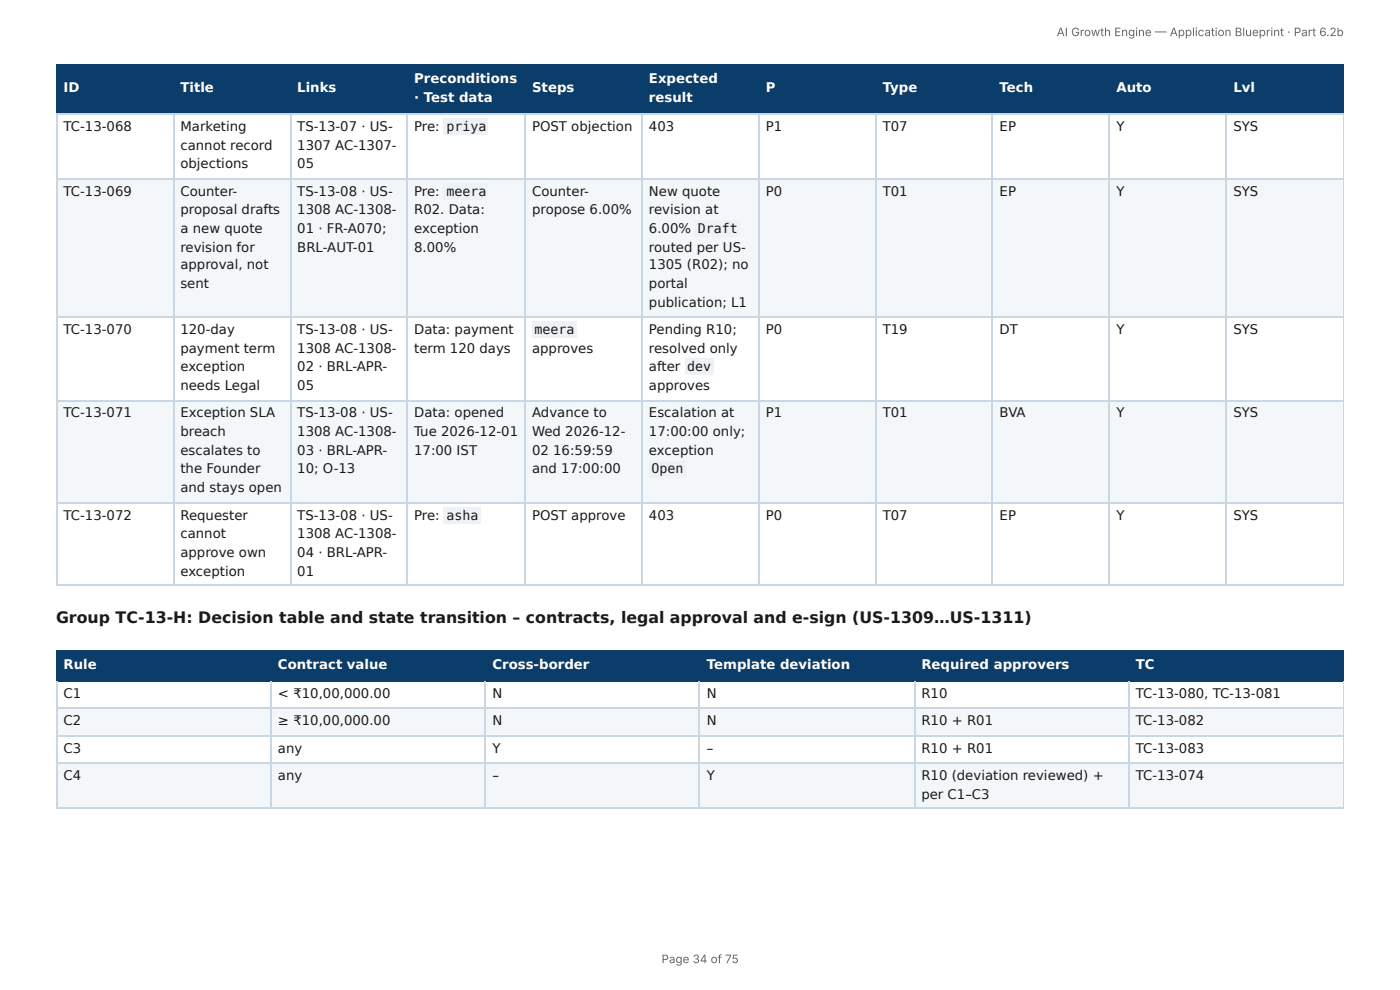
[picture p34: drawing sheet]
<svg xmlns="http://www.w3.org/2000/svg" width="297mm" height="210mm" viewBox="0 0 297 210" stroke-linecap="round" stroke-linejoin="round" font-family="sans-serif">
<defs><g id="words">
<text font-size="3.3" fill="#1a1a1a" x="11.9" y="132.3">Group TC-13-H: Decision table and state transition – contracts, legal approval and e-sign (US-1309…US-1311)</text>
<g font-size="2.8" fill="#fff">
<text x="88" y="17.7">Preconditions</text>
<text x="137.8" y="17.7">Expected</text>
<text x="13.5" y="19.6">ID</text>
<text x="38.3" y="19.6">Title</text>
<text x="63.1" y="19.6">Links</text>
<text x="88" y="21.7">· Test data</text>
<text x="113" y="19.6">Steps</text>
<text x="137.8" y="21.7">result</text>
<text x="162.7" y="19.6">P</text>
<text x="187.5" y="19.6">Type</text>
<text x="212.3" y="19.6">Tech</text>
<text x="237.1" y="19.6">Auto</text>
<text x="262" y="19.6">Lvl</text>
<text x="13.5" y="142.1">Rule</text>
<text x="59" y="142.1">Contract value</text>
<text x="104.6" y="142.1">Cross-border</text>
<text x="150.1" y="142.1">Template deviation</text>
<text x="195.7" y="142.1">Required approvers</text>
<text x="241.2" y="142.1">TC</text>
</g>
<g font-size="2.8" fill="#1a1a1a">
<text x="13.5" y="27.8">TC-13-068</text>
<text x="38.3" y="27.8">Marketing</text>
<text x="63.1" y="27.8">TS-13-07 · US-</text>
<text x="88" y="27.8">Pre:</text>
<text x="94.8" y="27.8">priya</text>
<text x="113" y="27.8">POST objection</text>
<text x="137.8" y="27.8">403</text>
<text x="162.7" y="27.8">P1</text>
<text x="187.5" y="27.8">T07</text>
<text x="212.3" y="27.8">EP</text>
<text x="237.1" y="27.8">Y</text>
<text x="262" y="27.8">SYS</text>
<text x="38.3" y="31.8">cannot record</text>
<text x="38.3" y="35.7">objections</text>
<text x="63.1" y="31.8">1307 AC-1307-</text>
<text x="63.1" y="35.7">05</text>
<text x="13.5" y="41.5">TC-13-069</text>
<text x="38.3" y="41.5">Counter-</text>
<text x="63.1" y="41.5">TS-13-08 · US-</text>
<text x="88" y="41.5">Pre:</text>
<text x="94.8" y="41.5">meera</text>
<text x="113" y="41.5">Counter-</text>
<text x="137.8" y="41.5">New quote</text>
<text x="162.7" y="41.5">P0</text>
<text x="187.5" y="41.5">T01</text>
<text x="212.3" y="41.5">EP</text>
<text x="237.1" y="41.5">Y</text>
<text x="262" y="41.5">SYS</text>
<text x="38.3" y="45.5">proposal drafts</text>
<text x="63.1" y="45.5">1308 AC-1308-</text>
<text x="88" y="45.5">R02. Data:</text>
<text x="113" y="45.5">propose 6.00%</text>
<text x="137.8" y="45.5">revision at</text>
<text x="38.3" y="49.5">a new quote</text>
<text x="38.3" y="53.4">revision for</text>
<text x="63.1" y="49.5">01 · FR-A070;</text>
<text x="63.1" y="53.4">BRL-AUT-01</text>
<text x="88" y="49.5">exception</text>
<text x="88" y="53.4">8.00%</text>
<text x="137.8" y="49.5">6.00%</text>
<text x="137.8" y="53.4">routed per US-</text>
<text x="148.2" y="49.5">Draft</text>
<text x="38.3" y="57.2">approval, not</text>
<text x="137.8" y="57.2">1305 (R02); no</text>
<text x="38.3" y="61.1">sent</text>
<text x="137.8" y="61.1">portal</text>
<text x="137.8" y="65.1">publication; L1</text>
<text x="13.5" y="70.9">TC-13-070</text>
<text x="38.3" y="70.9">120-day</text>
<text x="63.1" y="70.9">TS-13-08 · US-</text>
<text x="88" y="70.9">Data: payment</text>
<text x="113.5" y="70.9">meera</text>
<text x="137.8" y="70.9">Pending R10;</text>
<text x="162.7" y="70.9">P0</text>
<text x="187.5" y="70.9">T19</text>
<text x="212.3" y="70.9">DT</text>
<text x="237.1" y="70.9">Y</text>
<text x="262" y="70.9">SYS</text>
<text x="38.3" y="74.9">payment term</text>
<text x="63.1" y="74.9">1308 AC-1308-</text>
<text x="88" y="74.9">term 120 days</text>
<text x="113" y="74.9">approves</text>
<text x="137.8" y="74.9">resolved only</text>
<text x="38.3" y="78.8">exception</text>
<text x="38.3" y="82.8">needs Legal</text>
<text x="63.1" y="78.8">02 · BRL-APR-</text>
<text x="63.1" y="82.8">05</text>
<text x="137.8" y="78.8">after</text>
<text x="137.8" y="82.8">approves</text>
<text x="145.9" y="78.8">dev</text>
<text x="13.5" y="88.6">TC-13-071</text>
<text x="38.3" y="88.6">Exception SLA</text>
<text x="63.1" y="88.6">TS-13-08 · US-</text>
<text x="88" y="88.6">Data: opened</text>
<text x="113" y="88.6">Advance to</text>
<text x="137.8" y="88.6">Escalation at</text>
<text x="162.7" y="88.6">P1</text>
<text x="187.5" y="88.6">T01</text>
<text x="212.3" y="88.6">BVA</text>
<text x="237.1" y="88.6">Y</text>
<text x="262" y="88.6">SYS</text>
<text x="38.3" y="92.6">breach</text>
<text x="63.1" y="92.6">1308 AC-1308-</text>
<text x="88" y="92.6">Tue 2026-12-01</text>
<text x="113" y="92.6">Wed 2026-12-</text>
<text x="137.8" y="92.6">17:00:00 only;</text>
<text x="38.3" y="96.6">escalates to</text>
<text x="38.3" y="100.5">the Founder</text>
<text x="63.1" y="96.6">03 · BRL-APR-</text>
<text x="63.1" y="100.5">10; O-13</text>
<text x="88" y="96.6">17:00 IST</text>
<text x="113" y="96.6">02</text>
<text x="113" y="100.5">and 17:00:00</text>
<text x="117.5" y="96.6">16:59:59</text>
<text x="137.8" y="96.6">exception</text>
<text x="138.4" y="100.5">Open</text>
<text x="38.3" y="104.5">and stays open</text>
<text x="13.5" y="110.3">TC-13-072</text>
<text x="38.3" y="110.3">Requester</text>
<text x="63.1" y="110.3">TS-13-08 · US-</text>
<text x="88" y="110.3">Pre:</text>
<text x="94.8" y="110.3">asha</text>
<text x="113" y="110.3">POST approve</text>
<text x="137.8" y="110.3">403</text>
<text x="162.7" y="110.3">P0</text>
<text x="187.5" y="110.3">T07</text>
<text x="212.3" y="110.3">EP</text>
<text x="237.1" y="110.3">Y</text>
<text x="262" y="110.3">SYS</text>
<text x="38.3" y="114.3">cannot</text>
<text x="38.3" y="118.3">approve own</text>
<text x="63.1" y="114.3">1308 AC-1308-</text>
<text x="63.1" y="118.3">04 · BRL-APR-</text>
<text x="38.3" y="122.2">exception</text>
<text x="63.1" y="122.2">01</text>
<text x="13.5" y="148.2">C1</text>
<text x="59" y="148.2">&lt; ₹10,00,000.00</text>
<text x="104.6" y="148.2">N</text>
<text x="150.1" y="148.2">N</text>
<text x="195.7" y="148.2">R10</text>
<text x="241.2" y="148.2">TC-13-080, TC-13-081</text>
<text x="13.5" y="154">C2</text>
<text x="59" y="154">≥ ₹10,00,000.00</text>
<text x="104.6" y="154">N</text>
<text x="150.1" y="154">N</text>
<text x="195.7" y="154">R10 + R01</text>
<text x="241.2" y="154">TC-13-082</text>
<text x="13.5" y="159.8">C3</text>
<text x="59" y="159.8">any</text>
<text x="104.6" y="159.8">Y</text>
<text x="150.1" y="159.8">–</text>
<text x="195.7" y="159.8">R10 + R01</text>
<text x="241.2" y="159.8">TC-13-083</text>
<text x="13.5" y="165.6">C4</text>
<text x="59" y="165.6">any</text>
<text x="104.6" y="165.6">–</text>
<text x="150.1" y="165.6">Y</text>
<text x="195.7" y="165.6">R10 (deviation reviewed) +</text>
<text x="241.2" y="165.6">TC-13-074</text>
<text x="195.7" y="169.6">per C1–C3</text>
</g>
<g font-size="2.5" fill="#666">
<text x="224.4" y="7.7">AI Growth Engine — Application Blueprint · Part 6.2b</text>
<text x="140.5" y="204.5">Page 34 of 75</text>
</g>
</g></defs>
<g fill="#0b3d6b">
<path d="M12.2 14h24.6v10.1h-24.6z"/>
<path d="M36.8 14h24.8v10.1h-24.8z"/>
<path d="M61.6 14h24.9v10.1h-24.9z"/>
<path d="M86.5 14h25.2v10.1h-25.2z"/>
<path d="M111.7 14h24.6v10.1h-24.6z"/>
<path d="M136.3 14h24.8v10.1h-24.8z"/>
<path d="M161.1 14h24.9v10.1h-24.9z"/>
<path d="M186 14h24.9v10.1h-24.9z"/>
<path d="M210.9 14h24.8v10.1h-24.8z"/>
<path d="M235.7 14h24.9v10.1h-24.9z"/>
<path d="M260.6 14h24.8v10.1h-24.8z"/>
</g>
<g fill="#f4f7fa">
<path d="M12.2 37.8h24.6v29.7h-24.6z"/>
<path d="M36.8 37.8h24.8v29.7h-24.8z"/>
<path d="M61.6 37.8h24.9v29.7h-24.9z"/>
<path d="M86.5 37.8h25.2v29.7h-25.2z"/>
<path d="M111.7 37.8h24.6v29.7h-24.6z"/>
<path d="M136.3 37.8h24.8v29.7h-24.8z"/>
<path d="M161.1 37.8h24.9v29.7h-24.9z"/>
<path d="M186 37.8h24.9v29.7h-24.9z"/>
<path d="M210.9 37.8h24.8v29.7h-24.8z"/>
<path d="M235.7 37.8h24.9v29.7h-24.9z"/>
<path d="M260.6 37.8h24.8v29.7h-24.8z"/>
<path d="M12.2 85.2h24.6v21.4h-24.6z"/>
<path d="M36.8 85.2h24.8v21.4h-24.8z"/>
<path d="M61.6 85.2h24.9v21.4h-24.9z"/>
<path d="M86.5 85.2h25.2v21.4h-25.2z"/>
<path d="M111.7 85.2h24.6v21.4h-24.6z"/>
<path d="M136.3 85.2h24.8v21.4h-24.8z"/>
<path d="M161.1 85.2h24.9v21.4h-24.9z"/>
<path d="M186 85.2h24.9v21.4h-24.9z"/>
<path d="M210.9 85.2h24.8v21.4h-24.8z"/>
<path d="M235.7 85.2h24.9v21.4h-24.9z"/>
<path d="M260.6 85.2h24.8v21.4h-24.8z"/>
</g>
<g fill="none" stroke="#0b3d6b" stroke-width=".26">
<path d="M11.9 13.9h273.5M12 13.8v10.5M36.9 13.8v10.5M61.8 13.8v10.5M86.4 13.8v10.5M111.5 13.8v10.5M136.4 13.8v10.5M161.3 13.8v10.5M186.1 13.8v10.5M210.7 13.8v10.5M235.6 13.8v10.5M260.5 13.8v10.5"/>
<path d="M11.9 24.2h273.5"/>
</g>
<path d="M285.3 13.8v10.5" fill="none" stroke="#0b3d6b" stroke-width=".21"/>
<g fill="none" stroke="#c9d6e3" stroke-width=".26">
<path d="M11.9 24.2h273.5M11.9 38h273.5M12 24.3v100.1M36.9 24.3v100.1M61.8 24.3v100.1M86.4 24.3v100.1M111.5 24.3v100.1M136.4 24.3v100.1M161.3 24.3v100.1M186.1 24.3v100.1M210.7 24.3v100.1M235.6 24.3v100.1"/>
<path d="M260.5 24.3v100.1M11.9 67.3h273.5M11.9 85.1h273.5M11.9 106.8h273.5M11.9 124.2h273.5"/>
</g>
<path d="M285.3 24.3v100.1" fill="none" stroke="#c9d6e3" stroke-width=".21"/>
<g fill="#0b3d6b">
<path d="M12.2 138.1h45.5v6.4h-45.5z"/>
<path d="M57.7 138.1h45.5v6.4h-45.5z"/>
<path d="M103.2 138.1h45.5v6.4h-45.5z"/>
<path d="M148.7 138.1h45.5v6.4h-45.5z"/>
<path d="M194.2 138.1h45.5v6.4h-45.5z"/>
<path d="M239.7 138.1h45.7v6.4h-45.7z"/>
</g>
<g fill="#f4f7fa">
<path d="M12.2 150.3h45.5v5.8h-45.5z"/>
<path d="M57.7 150.3h45.5v5.8h-45.5z"/>
<path d="M103.2 150.3h45.5v5.8h-45.5z"/>
<path d="M148.7 150.3h45.5v5.8h-45.5z"/>
<path d="M194.2 150.3h45.5v5.8h-45.5z"/>
<path d="M239.7 150.3h45.7v5.8h-45.7z"/>
<path d="M12.2 161.9h45.5v9.8h-45.5z"/>
<path d="M57.7 161.9h45.5v9.8h-45.5z"/>
<path d="M103.2 161.9h45.5v9.8h-45.5z"/>
<path d="M148.7 161.9h45.5v9.8h-45.5z"/>
<path d="M194.2 161.9h45.5v9.8h-45.5z"/>
<path d="M239.7 161.9h45.7v9.8h-45.7z"/>
</g>
<path d="M11.9 138.2h273.5M12 138.1v6.6M57.5 138.1v6.6M103.1 138.1v6.6M148.6 138.1v6.6M194.3 138.1v6.6M239.8 138.1v6.6M11.9 144.6h273.5" fill="none" stroke="#0b3d6b" stroke-width=".26"/>
<path d="M285.3 138.1v6.6" fill="none" stroke="#0b3d6b" stroke-width=".21"/>
<path d="M11.9 150.4h273.5M11.9 156.2h273.5M12 144.7v27M57.5 144.7v27M103.1 144.7v27M148.6 144.7v27M194.3 144.7v27M239.8 144.7v27M11.9 162.1h273.5M11.9 171.6h273.5" fill="none" stroke="#c9d6e3" stroke-width=".26"/>
<path d="M285.3 144.7v27" fill="none" stroke="#c9d6e3" stroke-width=".21"/>
<g fill="#eef2f6">
<path d="M94.2 25.1h9.5v3.5h-9.5z"/>
<path d="M94.2 38.9h9.5v3.4h-9.5z"/>
<path d="M147.6 46.8h9.6v3.5h-9.6z"/>
<path d="M113 68.3h9.5v3.4h-9.5z"/>
<path d="M145.5 76.2h6.1v3.4h-6.1z"/>
<path d="M137.8 97.9h8v3.4h-8z"/>
<path d="M94.2 107.7h7.9v3.4h-7.9z"/>
</g>
<use href="#words"/>
</svg>
